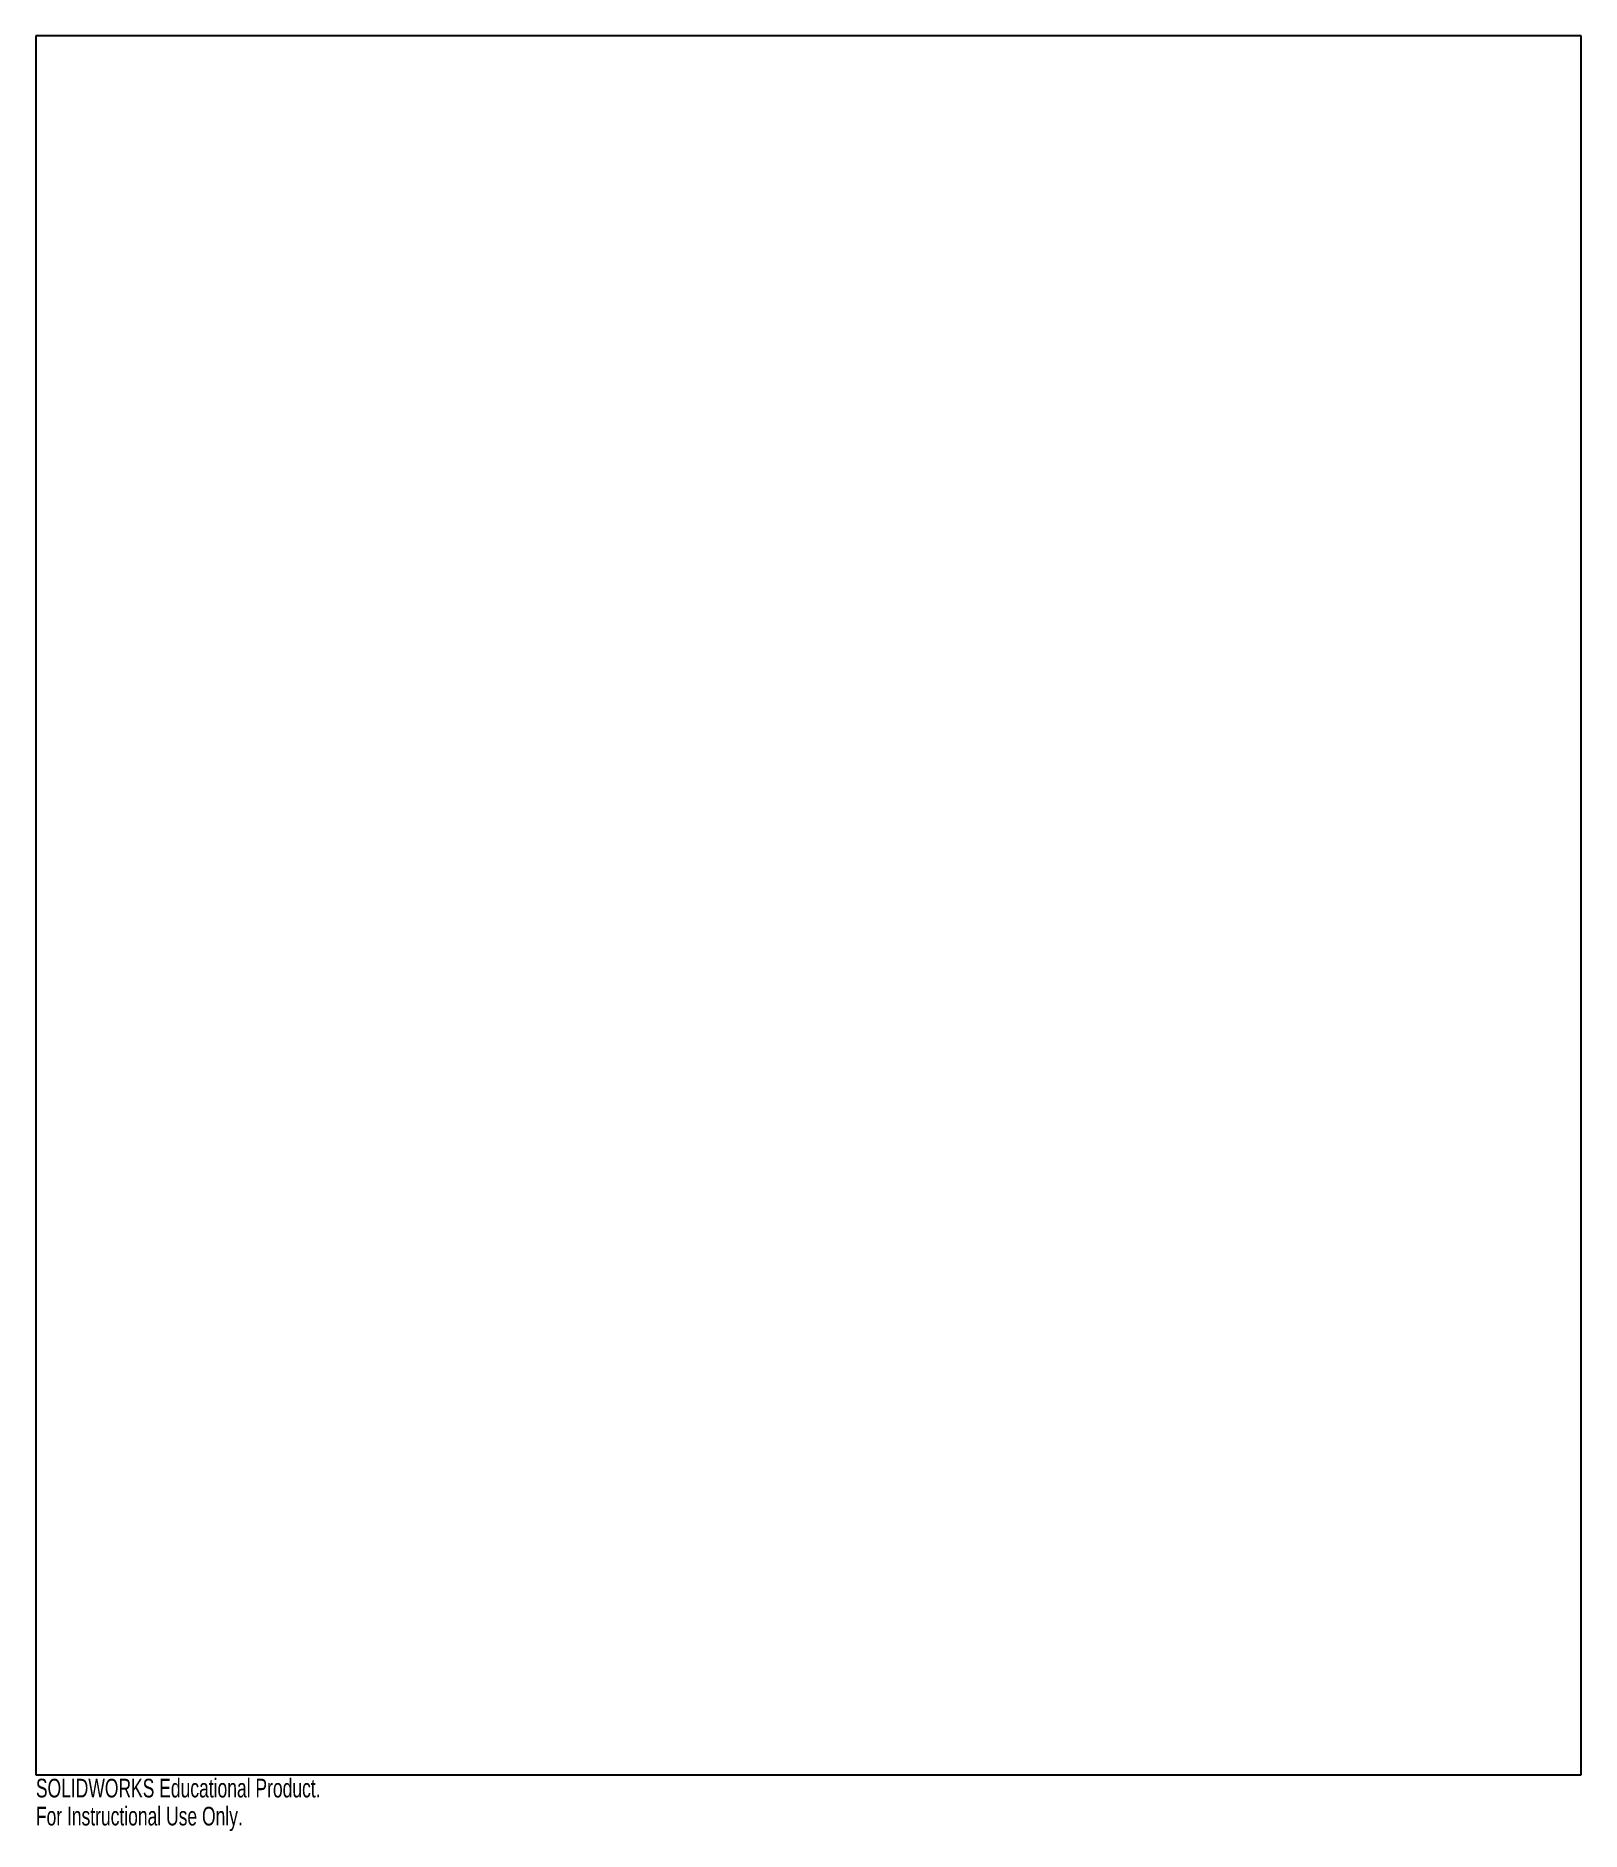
# Model space of a CAD drawing. Header units: millimetres. Extents: x 0 to 400, y -15 to 450.
import ezdxf

# ---------------------------------------------------------------- set-up
doc = ezdxf.new("R2010")
doc.units = ezdxf.units.MM
doc.layers.add('CORTE', color=7, linetype='Continuous')
doc.layers.add('INFORMACION_NO_CORTE', color=8, linetype='Continuous')
doc.styles.add('SLDTEXTSTYLE0', font='TXT', dxfattribs={"width": 0.7})

msp = doc.modelspace()

# ---------------------------------------------------------------- linework, layer by layer
at = {"layer": 'CORTE', "color": 7, "linetype": 'Continuous', "lineweight": 25}
for p, q in [((0, 450), (0, 0)), ((400, 450), (0, 450)), ((400, 0), (400, 450)), ((0, 0), (400, 0))]:
    msp.add_line(p, q, dxfattribs=at)

# ---------------------------------------------------------------- texts
at = {"layer": 'INFORMACION_NO_CORTE', "color": 7, "linetype": 'Continuous', "char_height": 4.8336, "attachment_point": 1, "style": 'SLDTEXTSTYLE0'}
for s, insert in [('SOLIDWORKS Educational Product.', (0, -1.02)), ('For Instructional Use Only.', (0, -8.27))]:
    msp.add_mtext(s, dxfattribs=dict(at, insert=insert))

doc.saveas('drawing.dxf')
